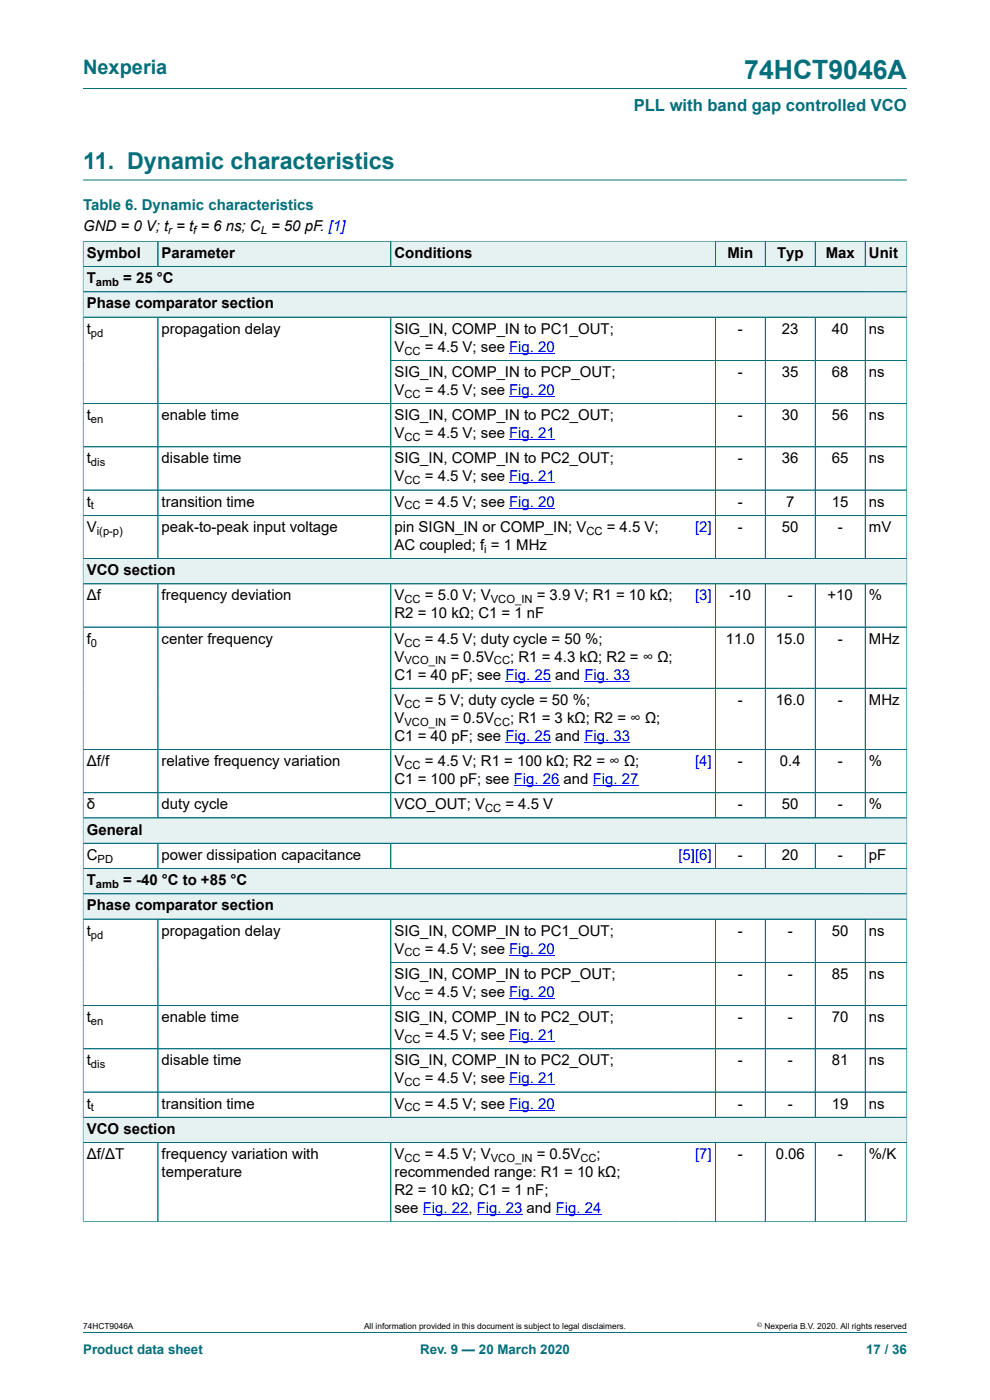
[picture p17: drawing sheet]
<svg xmlns="http://www.w3.org/2000/svg" width="210mm" height="297mm" viewBox="0 0 210 297" stroke-linecap="round" stroke-linejoin="round" font-family="sans-serif">
<defs><g id="words">
<text font-size="5.6" fill="#036f7b" x="157.9" y="16.8">74HCT9046A</text>
<text font-size="4.9" fill="#036f7b" x="17.6" y="35.9">11. Dynamic characteristics</text>
<text font-size="4.2" fill="#036f7b" x="17.6" y="15.6">Nexperia</text>
<text font-size="3.5" fill="#036f7b" x="134.4" y="23.7">PLL with band gap controlled VCO</text>
<text font-size="3.2" fill="#036f7b" x="17.6" y="44.5">Table 6. Dynamic characteristics</text>
<g font-size="3.2">
<text x="17.6" y="49.1">GND = 0 V; t = t = 6 ns; C = 50 pF. [1]</text>
<text x="18.4" y="54.7">Symbol</text>
<text x="34.3" y="54.7">Parameter</text>
<text x="83.7" y="54.7">Conditions</text>
<text x="154.3" y="54.7">Min</text>
<text x="164.8" y="54.7">Typ</text>
<text x="175.2" y="54.7">Max</text>
<text x="184.3" y="54.7">Unit</text>
<text x="18.4" y="60.1">T</text>
<text x="18.4" y="65.4">Phase comparator section</text>
<text x="26.1" y="60.1">= 25 °C</text>
<text x="18.4" y="70.8">t</text>
<text x="34.3" y="70.8">propagation delay</text>
<text x="83.7" y="70.8">SIG_IN, COMP_IN to PC1_OUT;</text>
<text x="156.5" y="70.8">-</text>
<text x="165.9" y="70.8">23</text>
<text x="176.5" y="70.8">40</text>
<text x="184.3" y="70.8">ns</text>
<text x="83.7" y="74.6">V</text>
<text x="90.1" y="74.6">= 4.5 V; see Fig. 20</text>
<text x="83.7" y="80">SIG_IN, COMP_IN to PCP_OUT;</text>
<text x="83.7" y="83.8">V</text>
<text x="90.1" y="83.8">= 4.5 V; see Fig. 20</text>
<text x="156.5" y="80">-</text>
<text x="165.9" y="80">35</text>
<text x="176.5" y="80">68</text>
<text x="184.3" y="80">ns</text>
<text x="18.4" y="89.1">t</text>
<text x="34.3" y="89.1">enable time</text>
<text x="83.7" y="89.1">SIG_IN, COMP_IN to PC2_OUT;</text>
<text x="156.5" y="89.1">-</text>
<text x="165.9" y="89.1">30</text>
<text x="176.5" y="89.1">56</text>
<text x="184.3" y="89.1">ns</text>
<text x="83.7" y="92.9">V</text>
<text x="90.1" y="92.9">= 4.5 V; see Fig. 21</text>
<text x="18.4" y="98.3">t</text>
<text x="34.3" y="98.3">disable time</text>
<text x="83.7" y="98.3">SIG_IN, COMP_IN to PC2_OUT;</text>
<text x="156.5" y="98.3">-</text>
<text x="165.9" y="98.3">36</text>
<text x="176.5" y="98.3">65</text>
<text x="184.3" y="98.3">ns</text>
<text x="18.4" y="107.5">t</text>
<text x="34.3" y="107.5">transition time</text>
<text x="83.7" y="102.1">V</text>
<text x="83.7" y="107.5">V</text>
<text x="90.1" y="102.1">= 4.5 V; see Fig. 21</text>
<text x="90.1" y="107.5">= 4.5 V; see Fig. 20</text>
<text x="156.5" y="107.5">-</text>
<text x="166.8" y="107.5">7</text>
<text x="176.5" y="107.5">15</text>
<text x="184.3" y="107.5">ns</text>
<text x="18.4" y="112.8">V</text>
<text x="34.3" y="112.8">peak-to-peak input voltage</text>
<text x="83.7" y="112.8">pin SIGN_IN or COMP_IN; V</text>
<text x="128.7" y="112.8">= 4.5 V;</text>
<text x="156.5" y="112.8">-</text>
<text x="165.9" y="112.8">50</text>
<text x="177.7" y="112.8">-</text>
<text x="184.3" y="112.8">mV</text>
<text x="83.7" y="116.6">AC coupled; f = 1 MHz</text>
<text x="18.4" y="122">VCO section</text>
<text x="18.4" y="127.4">Δf</text>
<text x="34.3" y="127.4">frequency deviation</text>
<text x="83.7" y="127.4">V</text>
<text x="83.7" y="131.2">R2 = 10 kΩ; C1 = 1 nF</text>
<text x="90.1" y="127.4">= 5.0 V; V</text>
<text x="113.9" y="127.4">= 3.9 V; R1 = 10 kΩ;</text>
<text x="154.7" y="127.4">-10</text>
<text x="167.1" y="127.4">-</text>
<text x="175.6" y="127.4">+10</text>
<text x="184.3" y="127.4">%</text>
<text x="18.4" y="136.5">f</text>
<text x="34.3" y="136.5">center frequency</text>
<text x="83.7" y="136.5">V</text>
<text x="90.1" y="136.5">= 4.5 V; duty cycle = 50 %;</text>
<text x="154" y="136.5">11.0</text>
<text x="164.6" y="136.5">15.0</text>
<text x="177.7" y="136.5">-</text>
<text x="184.3" y="136.5">MHz</text>
<text x="83.7" y="140.3">V</text>
<text x="95.5" y="140.3">= 0.5V</text>
<text x="108.2" y="140.3">; R1 = 4.3 kΩ; R2 = ∞ Ω;</text>
<text x="83.7" y="144.2">C1 = 40 pF; see Fig. 25 and Fig. 33</text>
<text x="83.7" y="149.5">V</text>
<text x="90.1" y="149.5">= 5 V; duty cycle = 50 %;</text>
<text x="156.5" y="149.5">-</text>
<text x="164.6" y="149.5">16.0</text>
<text x="177.7" y="149.5">-</text>
<text x="184.3" y="149.5">MHz</text>
<text x="83.7" y="153.3">V</text>
<text x="95.5" y="153.3">= 0.5V</text>
<text x="108.2" y="153.3">; R1 = 3 kΩ; R2 = ∞ Ω;</text>
<text x="83.7" y="157.1">C1 = 40 pF; see Fig. 25 and Fig. 33</text>
<text x="18.4" y="162.5">Δf/f</text>
<text x="34.3" y="162.5">relative frequency variation</text>
<text x="83.7" y="162.5">V</text>
<text x="83.7" y="166.3">C1 = 100 pF; see Fig. 26 and Fig. 27</text>
<text x="90.1" y="162.5">= 4.5 V; R1 = 100 kΩ; R2 = ∞ Ω;</text>
<text x="156.5" y="162.5">-</text>
<text x="165.4" y="162.5">0.4</text>
<text x="177.7" y="162.5">-</text>
<text x="184.3" y="162.5">%</text>
<text x="18.4" y="171.7">δ</text>
<text x="34.3" y="171.7">duty cycle</text>
<text x="83.7" y="171.7">VCO_OUT; V</text>
<text x="107.2" y="171.7">= 4.5 V</text>
<text x="156.5" y="171.7">-</text>
<text x="165.9" y="171.7">50</text>
<text x="177.7" y="171.7">-</text>
<text x="184.3" y="171.7">%</text>
<text x="18.4" y="177">General</text>
<text x="18.4" y="182.4">C</text>
<text x="34.3" y="182.4">power dissipation capacitance</text>
<text x="156.5" y="182.4">-</text>
<text x="165.9" y="182.4">20</text>
<text x="177.7" y="182.4">-</text>
<text x="184.3" y="182.4">pF</text>
<text x="18.4" y="187.8">T</text>
<text x="26.1" y="187.8">= -40 °C to +85 °C</text>
<text x="18.4" y="193.1">Phase comparator section</text>
<text x="18.4" y="198.5">t</text>
<text x="34.3" y="198.5">propagation delay</text>
<text x="83.7" y="198.5">SIG_IN, COMP_IN to PC1_OUT;</text>
<text x="83.7" y="202.3">V</text>
<text x="90.1" y="202.3">= 4.5 V; see Fig. 20</text>
<text x="156.5" y="198.5">-</text>
<text x="167.1" y="198.5">-</text>
<text x="176.5" y="198.5">50</text>
<text x="184.3" y="198.5">ns</text>
<text x="83.7" y="207.7">SIG_IN, COMP_IN to PCP_OUT;</text>
<text x="156.5" y="207.7">-</text>
<text x="167.1" y="207.7">-</text>
<text x="176.5" y="207.7">85</text>
<text x="184.3" y="207.7">ns</text>
<text x="83.7" y="211.5">V</text>
<text x="90.1" y="211.5">= 4.5 V; see Fig. 20</text>
<text x="18.4" y="216.8">t</text>
<text x="34.3" y="216.8">enable time</text>
<text x="83.7" y="216.8">SIG_IN, COMP_IN to PC2_OUT;</text>
<text x="83.7" y="220.6">V</text>
<text x="90.1" y="220.6">= 4.5 V; see Fig. 21</text>
<text x="156.5" y="216.8">-</text>
<text x="167.1" y="216.8">-</text>
<text x="176.5" y="216.8">70</text>
<text x="184.3" y="216.8">ns</text>
<text x="18.4" y="226">t</text>
<text x="34.3" y="226">disable time</text>
<text x="83.7" y="226">SIG_IN, COMP_IN to PC2_OUT;</text>
<text x="156.5" y="226">-</text>
<text x="167.1" y="226">-</text>
<text x="176.5" y="226">81</text>
<text x="184.3" y="226">ns</text>
<text x="83.7" y="229.8">V</text>
<text x="90.1" y="229.8">= 4.5 V; see Fig. 21</text>
<text x="18.4" y="235.2">t</text>
<text x="34.3" y="235.2">transition time</text>
<text x="83.7" y="235.2">V</text>
<text x="90.1" y="235.2">= 4.5 V; see Fig. 20</text>
<text x="156.5" y="235.2">-</text>
<text x="167.1" y="235.2">-</text>
<text x="176.5" y="235.2">19</text>
<text x="184.3" y="235.2">ns</text>
<text x="18.4" y="240.5">VCO section</text>
<text x="18.4" y="245.9">Δf/ΔT</text>
<text x="34.3" y="245.9">frequency variation with</text>
<text x="83.7" y="245.9">V</text>
<text x="90.1" y="245.9">= 4.5 V; V</text>
<text x="113.9" y="245.9">= 0.5V</text>
<text x="126.5" y="245.9">;</text>
<text x="156.5" y="245.9">-</text>
<text x="164.6" y="245.9">0.06</text>
<text x="177.7" y="245.9">-</text>
<text x="184.3" y="245.9">%/K</text>
<text x="34.3" y="249.7">temperature</text>
<text x="83.7" y="249.7">recommended range: R1 = 10 kΩ;</text>
<text x="83.7" y="253.5">R2 = 10 kΩ; C1 = 1 nF;</text>
<text x="83.7" y="257.3">see Fig. 22, Fig. 23 and Fig. 24</text>
</g>
<g font-size="3.2" fill="#00f">
<text x="147.4" y="112.8">[2]</text>
<text x="147.4" y="127.4">[3]</text>
<text x="147.4" y="162.5">[4]</text>
<text x="143.9" y="182.4">[5][6]</text>
<text x="147.4" y="245.9">[7]</text>
</g>
<g font-size="2.8" fill="#036f7b">
<text x="17.6" y="287.2">Product data sheet</text>
<text x="89.1" y="287.2">Rev. 9 — 20 March 2020</text>
<text x="183.7" y="287.2">17 / 36</text>
</g>
<g font-size="2.4">
<text x="35.7" y="49.7">r</text>
<text x="41" y="49.7">f</text>
<text x="55.3" y="49.7">L</text>
<text x="20.4" y="60.7">amb</text>
<text x="19.3" y="71.4">pd</text>
<text x="85.8" y="75.2">CC</text>
<text x="19.3" y="89.7">en</text>
<text x="85.8" y="84.4">CC</text>
<text x="85.8" y="93.5">CC</text>
<text x="19.3" y="98.9">dis</text>
<text x="85.8" y="102.7">CC</text>
<text x="19.3" y="108.1">t</text>
<text x="20.5" y="113.4">i(p-p)</text>
<text x="85.8" y="108.1">CC</text>
<text x="124.4" y="113.4">CC</text>
<text x="102.7" y="117.3">i</text>
<text x="85.8" y="128">CC</text>
<text x="104.1" y="128">VCO_IN</text>
<text x="19.3" y="137.2">0</text>
<text x="85.8" y="137.2">CC</text>
<text x="85.8" y="141">VCO_IN</text>
<text x="104.8" y="141">CC</text>
<text x="85.8" y="150.1">CC</text>
<text x="85.8" y="153.9">VCO_IN</text>
<text x="104.8" y="153.9">CC</text>
<text x="85.8" y="163.1">CC</text>
<text x="102.9" y="172.3">CC</text>
<text x="20.7" y="183">PD</text>
<text x="20.4" y="188.4">amb</text>
<text x="19.3" y="199.1">pd</text>
<text x="85.8" y="202.9">CC</text>
<text x="85.8" y="212.1">CC</text>
<text x="19.3" y="217.4">en</text>
<text x="85.8" y="221.3">CC</text>
<text x="19.3" y="226.6">dis</text>
<text x="85.8" y="230.4">CC</text>
<text x="19.3" y="235.8">t</text>
<text x="85.8" y="235.8">CC</text>
<text x="85.8" y="246.5">CC</text>
<text x="104.1" y="246.5">VCO_IN</text>
<text x="123.1" y="246.5">CC</text>
</g>
<g font-size="1.8">
<text x="17.6" y="282">74HCT9046A</text>
<text x="77.2" y="282">All information provided in this document is subject to legal disclaimers.</text>
<text x="162.2" y="282">Nexperia B.V. 2020. All rights reserved</text>
</g>
<text font-size="1.4" x="160.6" y="281.6">©</text>
</g></defs>
<path d="M17.6 18.8h174.8M17.6 38.2h174.8" fill="none" stroke="#036f7b" stroke-width=".21"/>
<path d="M17.7 51.3h15.7v5.2h-15.7z" fill="#e6f1f2"/>
<path d="M17.6 51.1v5.5h15.9v-5.4h-15.9" fill="none" stroke="#036f7b" stroke-width=".21"/>
<path d="M33.6 51.3h49.2v5.2h-49.2z" fill="#e6f1f2"/>
<path d="M33.5 51.2h118.2v5.4h-118.2zM82.9 51.2v5.4" fill="none" stroke="#036f7b" stroke-width=".21"/>
<g fill="#e6f1f2">
<path d="M83 51.3h68.7v5.2h-68.7z"/>
<path d="M151.8 51.3h10.5v5.2h-10.5z"/>
</g>
<path d="M151.7 51.2h10.6v5.4h-10.6z" fill="none" stroke="#036f7b" stroke-width=".21"/>
<path d="M162.4 51.3h10.5v5.2h-10.5z" fill="#e6f1f2"/>
<path d="M162.3 51.2h10.6v5.4h-10.6z" fill="none" stroke="#036f7b" stroke-width=".21"/>
<path d="M173 51.3h10.5v5.2h-10.5z" fill="#e6f1f2"/>
<path d="M172.9 51.2h10.6v5.4h-10.6z" fill="none" stroke="#036f7b" stroke-width=".21"/>
<path d="M183.6 51.3h8.7v5.2h-8.7z" fill="#e6f1f2"/>
<path d="M192.4 51.1v10.8h-174.8v-5.3h174.8M192.4 51.2h-8.9v5.4" fill="none" stroke="#036f7b" stroke-width=".21"/>
<path d="M17.7 56.6h174.6v5.2h-174.6z" fill="#e6f1f2"/>
<path d="M17.6 61.9h174.8v5.4h-174.8z" fill="none" stroke="#036f7b" stroke-width=".21"/>
<path d="M17.7 62h174.6v5.2h-174.6z" fill="#e6f1f2"/>
<g fill="none" stroke="#036f7b" stroke-width=".21">
<path d="M17.6 67.3h174.8v56.6h-174.8zM33.5 67.3v51.2M82.9 76.4h109.5M82.9 67.3v51.2M151.7 67.3v51.2M162.3 67.3v51.2M172.9 67.3v51.2M183.5 67.3v51.2M17.6 85.6h174.8M17.6 94.8h174.8M17.6 104h174.8M17.6 109.3h174.8"/>
<path d="M17.6 118.5h174.8"/>
</g>
<path d="M108 74.9h9.7M108 84.1h9.7M108 93.3h9.7M108 102.4h9.7M108 107.8h9.7" fill="none" stroke="#00f" stroke-width=".21"/>
<path d="M17.7 118.6h174.6v5.2h-174.6z" fill="#e6f1f2"/>
<path d="M17.6 123.9h174.8v55h-174.8zM17.6 133h174.8M33.5 123.9v49.6M82.9 123.9v49.6M151.7 123.9v49.6M162.3 123.9v49.6M172.9 123.9v49.6M183.5 123.9v49.6M17.6 159h174.8M192.4 146h-109.5M17.6 168.2h174.8M17.6 173.5h174.8" fill="none" stroke="#036f7b" stroke-width=".21"/>
<path d="M107.2 144.5h9.7M107.2 157.5h9.7M124 144.5h9.7M124 157.5h9.7M109 166.6h9.7M125.7 166.6h9.7" fill="none" stroke="#00f" stroke-width=".21"/>
<path d="M17.7 173.6h174.6v5.2h-174.6z" fill="#e6f1f2"/>
<path d="M17.6 178.9h174.8v10.7h-174.8zM33.5 178.9v5.4M82.9 178.9v5.4M151.7 178.9v5.4M162.3 178.9v5.4M172.9 178.9v5.4M183.5 178.9v5.4M17.6 184.3h174.8" fill="none" stroke="#036f7b" stroke-width=".21"/>
<path d="M17.7 184.3h174.6v5.2h-174.6z" fill="#e6f1f2"/>
<path d="M17.6 189.6h174.8v5.4h-174.8z" fill="none" stroke="#036f7b" stroke-width=".21"/>
<path d="M17.7 189.7h174.6v5.2h-174.6z" fill="#e6f1f2"/>
<path d="M17.6 195h174.8v47.4h-174.8zM33.5 195v42M82.9 195v42M151.7 195v42M162.3 195v42M172.9 195v42M183.5 195v42M17.6 213.3h174.8M82.9 204.2h109.5M17.6 222.5h174.8M17.6 231.7h174.8M17.6 237h174.8" fill="none" stroke="#036f7b" stroke-width=".21"/>
<path d="M108 202.6h9.7M108 211.8h9.7M108 221h9.7M108 230.1h9.7M108 235.5h9.7" fill="none" stroke="#00f" stroke-width=".21"/>
<path d="M17.7 237.1h174.6v5.2h-174.6z" fill="#e6f1f2"/>
<g fill="none" stroke="#036f7b" stroke-width=".21">
<path d="M17.6 51.3v208M17.7 51.2h174.6M17.7 56.6h174.6M33.5 51.3v5.2M82.9 51.3v5.2M151.7 51.3v5.2M162.3 51.3v5.2M172.9 51.3v5.2M183.5 51.3v5.2M192.4 51.3v208M17.7 61.9h174.6M17.7 67.3h174.6"/>
<path d="M33.5 67.3v51.1M82.9 67.3v51.1M83 76.4h109.3M151.7 67.3v51.1M162.3 67.3v51.1M172.9 67.3v51.1M183.5 67.3v51.1M17.7 85.6h174.6M192.3 94.8h-174.6M17.7 118.5h174.6M192.3 104h-174.6M192.3 109.3h-174.6"/>
<path d="M17.7 123.9h174.6M33.5 123.9v49.6M82.9 123.9v49.6M151.7 123.9v49.6M162.3 123.9v49.6M172.9 123.9v49.6M183.5 123.9v49.6M192.3 133h-174.6M192.3 159h-174.6M192.3 146h-109.3M17.7 178.9h174.6M33.5 179v5.2"/>
<path d="M82.9 179v5.2M151.7 179v5.2M162.3 179v5.2M172.9 179v5.2M183.5 179v5.2M192.3 168.2h-174.6M192.3 173.5h-174.6M17.7 189.6h174.6M17.7 195h174.6M33.5 195.1v41.9M82.9 195.1v41.9M151.7 195.1v41.9"/>
<path d="M162.3 195.1v41.9M172.9 195.1v41.9M183.5 195.1v41.9M192.3 184.3h-174.6M17.7 213.3h174.6M192.3 204.2h-109.3M17.7 222.5h174.6M17.7 231.7h174.6M17.7 237h174.6M17.6 259.2h174.8M17.6 242.4h174.8M33.5 242.4v16.8"/>
<path d="M82.9 242.4v16.8M151.7 242.4v16.8M162.3 242.4v16.8M172.9 242.4v16.8M183.5 242.4v16.8M17.6 282.6h174.8"/>
</g>
<path d="M89.7 257.7h9.7M101.1 257.7h9.7M117.9 257.7h9.7" fill="none" stroke="#00f" stroke-width=".21"/>
<use href="#words"/>
</svg>
